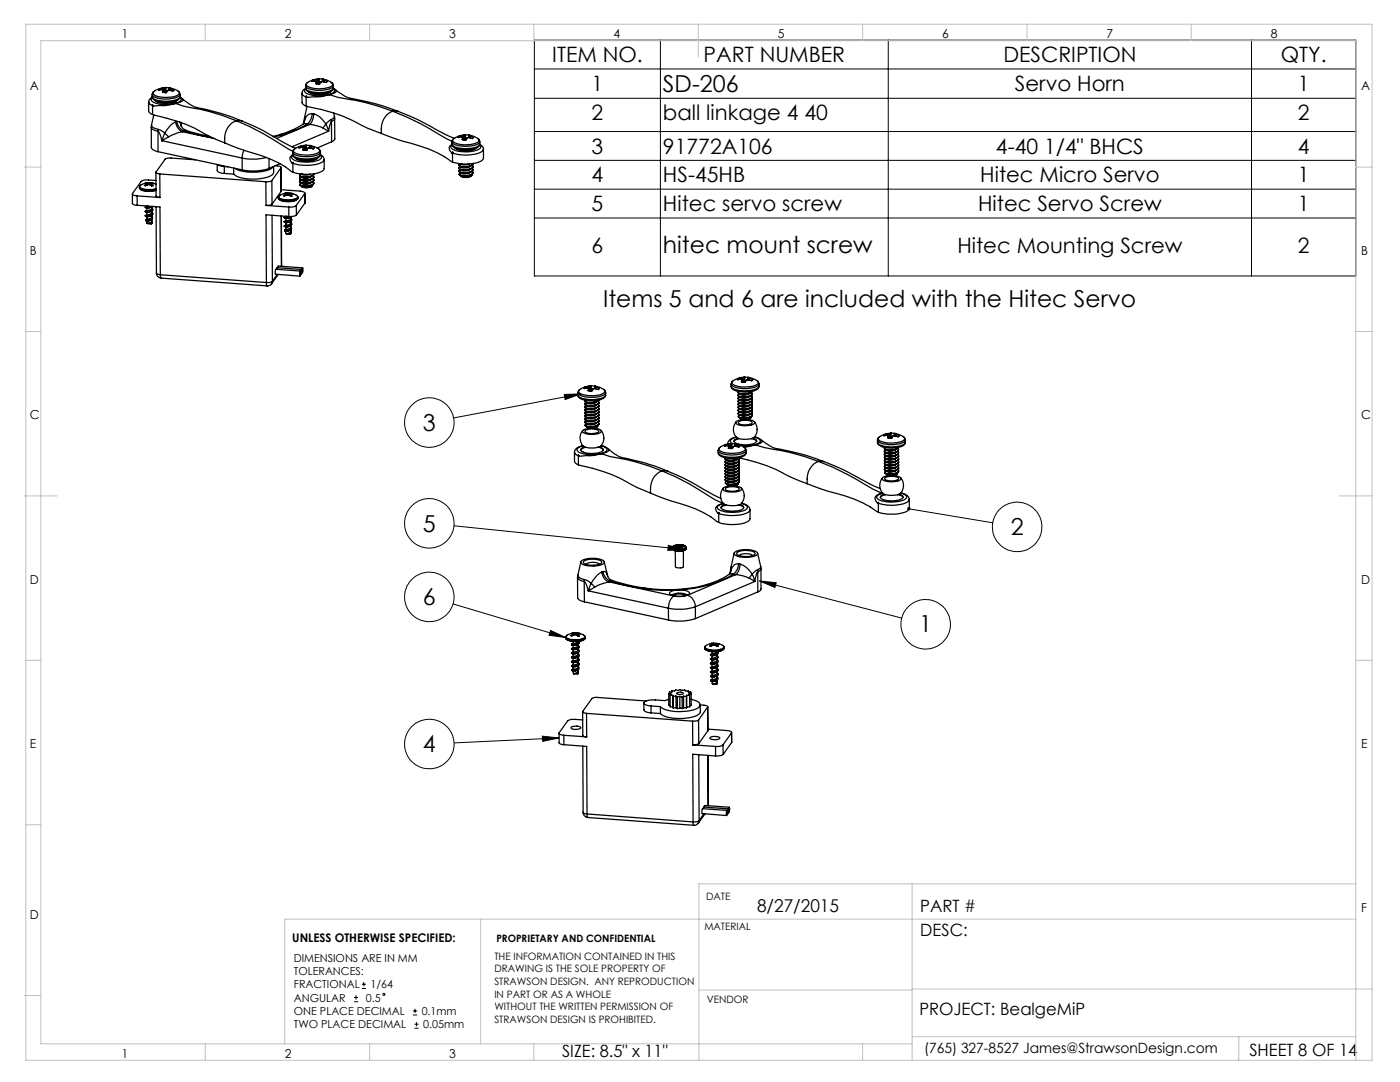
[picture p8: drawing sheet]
<svg xmlns="http://www.w3.org/2000/svg" width="279mm" height="216mm" viewBox="0 0 279 216" stroke-linecap="round" stroke-linejoin="round" font-family="sans-serif">
<defs><g id="words">
<g font-size="4.7">
<text x="132.3" y="18.4">SD-206</text>
<text x="132.3" y="50.5">hitec mount screw</text>
<text x="120.4" y="61.3">Items 5 and 6 are included with the Hitec Servo</text>
<text x="84.4" y="85.9">3</text>
<text x="84.4" y="106.1">5</text>
<text x="201.7" y="106.8">2</text>
<text x="84.4" y="120.7">6</text>
<text x="183.5" y="126.2">1</text>
<text x="84.4" y="150.1">4</text>
</g>
<g font-size="4.2">
<text x="110.2" y="12.4">ITEM NO.</text>
<text x="140.4" y="12.4">PART NUMBER</text>
<text x="200.2" y="12.4">DESCRIPTION</text>
<text x="255.6" y="12.4">QTY.</text>
<text x="118.1" y="18.2">1</text>
<text x="202.6" y="18.2">Servo Horn</text>
<text x="259" y="18.2">1</text>
<text x="118.1" y="24">2</text>
<text x="132.3" y="24">ball linkage 4 40</text>
<text x="259" y="24">2</text>
<text x="118.1" y="30.6">3</text>
<text x="132.3" y="30.6">91772A106</text>
<text x="198.8" y="30.6">4-40 1/4&quot; BHCS</text>
<text x="259" y="30.6">4</text>
<text x="118.1" y="36.4">4</text>
<text x="132.3" y="36.4">HS-45HB</text>
<text x="195.6" y="36.4">Hitec Micro Servo</text>
<text x="259" y="36.4">1</text>
<text x="118.1" y="42.1">5</text>
<text x="132.3" y="42.1">Hitec servo screw</text>
<text x="195.2" y="42.1">Hitec Servo Screw</text>
<text x="259" y="42.1">1</text>
<text x="118.1" y="50.4">6</text>
<text x="191.1" y="50.4">Hitec Mounting Screw</text>
<text x="259" y="50.4">2</text>
</g>
<text font-size="3.5" x="151.1" y="182.1">8/27/2015</text>
<g font-size="3.4">
<text x="183.7" y="182">PART #</text>
<text x="183.7" y="186.7">DESC:</text>
<text x="183.5" y="202.5">PROJECT: BealgeMiP</text>
<text x="112.2" y="211">SIZE: 8.5&quot; x 11&quot;</text>
<text x="249.3" y="210.7">SHEET 8 OF 14</text>
</g>
<text font-size="2.8" x="184.4" y="210.1">(765) 327-8527 James@StrawsonDesign.com</text>
<g font-size="2.5">
<text x="24.3" y="7.6">1</text>
<text x="56.8" y="7.6">2</text>
<text x="89.6" y="7.6">3</text>
<text x="122.4" y="7.6">4</text>
<text x="155.2" y="7.6">5</text>
<text x="188" y="7.6">6</text>
<text x="220.8" y="7.6">7</text>
<text x="253.6" y="7.6">8</text>
<text x="6" y="18">A</text>
<text x="271.7" y="18">A</text>
<text x="6" y="50.8">B</text>
<text x="271.7" y="50.8">B</text>
<text x="6" y="83.6">C</text>
<text x="271.7" y="83.7">C</text>
<text x="6" y="116.4">D</text>
<text x="271.7" y="116.4">D</text>
<text x="6" y="149.2">E</text>
<text x="271.7" y="149.2">E</text>
<text x="6" y="183.3">D</text>
<text x="271.7" y="182">F</text>
<text x="24.3" y="211">1</text>
<text x="56.8" y="211">2</text>
<text x="89.6" y="211">3</text>
</g>
<text font-size="2.4" x="58.3" y="187.9">UNLESS OTHERWISE SPECIFIED:</text>
<g font-size="2.2">
<text x="58.6" y="191.9">DIMENSIONS ARE IN MM</text>
<text x="58.6" y="194.6">TOLERANCES:</text>
<text x="58.6" y="197.2">FRACTIONAL</text>
<text x="73.9" y="197.2">1/64</text>
<text x="58.6" y="202.5">ONE PLACE DECIMAL</text>
<text x="58.6" y="199.9">ANGULAR</text>
<text x="73" y="199.9">0.5</text>
<text x="84.2" y="202.5">0.1mm</text>
<text x="58.6" y="205.2">TWO PLACE DECIMAL</text>
<text x="84.5" y="205.2">0.05mm</text>
</g>
<g font-size="2">
<text x="140.9" y="179.7">DATE</text>
<text x="140.6" y="185.6">MATERIAL</text>
<text x="98.7" y="191.5">THE INFORMATION CONTAINED IN THIS</text>
<text x="99.1" y="187.9">PROPRIETARY AND CONFIDENTIAL</text>
<text x="98.7" y="194">DRAWING IS THE SOLE PROPERTY OF</text>
<text x="98.7" y="196.6">STRAWSON DESIGN. ANY REPRODUCTION</text>
<text x="98.7" y="199.1">IN PART OR AS A WHOLE</text>
<text x="98.7" y="201.6">WITHOUT THE WRITTEN PERMISSION OF</text>
<text x="141" y="200.1">VENDOR</text>
<text x="98.7" y="204.1">STRAWSON DESIGN IS PROHIBITED.</text>
</g>
</g></defs>
<g fill="none" stroke="#000" stroke-width=".2">
<path d="M106.6 8h164v47.1h-164zM106.6 19.6h164M106.6 13.8h164M131.8 8v47.1M177.3 8v47.1M249.8 8v47.1M106.6 26.2h164M106.6 32h164M106.6 37.7h164M106.6 43.5h164M112.6 78.7l3.3-.1-3.1 1.1zM115.9 78.6l-25.4 4.8"/>
<path d="M90.6 104.9l46 4.7M133.4 108.8l3.2 .8-3.3 .2zM151.6 115.9l3.3 .4-.2 .9zM151.6 115.9l28.4 7.4M181.4 101.5l16.7 2.8M90.4 120.5l22.5 6.7M109.9 125.8l3 1.4-3.3-.4zM108.2 146.9l3.4 .3-3.3 .7zM111.6 147.2l-21 1M70.7 199.9h.8M70.7 199h.8M71 198.6v.9"/>
<path d="M72.2 197.2h.8M72.2 196.4h.8M72.6 196v.8M82.4 202.5h.9M82.4 201.7h.9M82.7 205.2h.8M82.7 204.4h.8M82.8 201.3v.8M83.1 203.9v.9"/>
<circle cx="85.7" cy="84.3" r="4.9"/>
<circle cx="85.7" cy="104.4" r="4.9"/>
<circle cx="85.7" cy="119.1" r="4.9"/>
<circle cx="203" cy="105.1" r="4.9"/>
<circle cx="184.7" cy="124.6" r="4.9"/>
<circle cx="85.7" cy="148.5" r="4.9"/>
<circle cx="76.6" cy="198.4" r=".21"/>
</g>
<g fill="none" stroke="#c0c0c0" stroke-width=".2">
<path d="M5.2 4.8h268.6v206.8h-268.6zM41 4.8v3.3M73.8 4.8v3.3M106.5 4.8v3.3M139.3 4.8v6.6M172.2 4.8v3.3M205 4.8v3.3M237.7 4.8v3.3M4.9 33.3h3.2M270.5 33.3h3.3M5.2 66.1h2.9M270.5 66.1h3.3"/>
<path d="M4.9 99h6.5M267.3 99h6.5M5.2 131.8h2.9M270.5 131.8h3.3M5.2 164.6h2.9M182 176.4v35.2M270.6 176.4h-131.1v35.2M4.9 198.6h3.2M95.9 183.4v24.9M139.5 197.6h42.5M182 197.3h91.8M270.6 183.4h-213.8v24.9"/>
<path d="M41 208.3v3.3M73.8 208.3v3.3M106.5 208.3v3.3M172.2 208.3v3.3M182 208.3h-173.9v-200.2h262.4l.1 203.5M182 206.9h88.6M247.2 206.9v4.7"/>
</g>
<path d="M112.6 78.7l3.3-.1-3.1 1.1zM181.2 101.2l-.2 .3h.4h-.4a.34 .34 0 0 0 .4 .3 .34 .34 0 0 0 .3-.5 .34 .34 0 0 0-.5-.1zM108.2 146.9l3.4 .3-3.3 .7zM151.6 115.9l3.3 .4-.2 .9zM109.9 125.8l3 1.4-3.3-.4zM133.4 108.8l3.2 .8-3.3 .2z" fill="#000"/>
<g fill="none" stroke="#000" stroke-width=".25">
<path d="M30.4 18.8v.5M30.4 19.4l-.6 .5-.1 .5M30.4 19.5l-.1 .1a.63 .63 0 0 0 0 .6 .63 .63 0 0 0 .6 .3 7.7 7.7 0 0 0 4.1 .1M30.6 18.4l-.2 .5M31.9 17.7l-.3 .3 .9-.1M31.9 17.7v.3M32.5 17.6l-.6 .1M32.5 17.6h.1M32.5 17.6v.3M32.5 17.9l.1 .1M32.6 18h.1M32.6 18l-.1 .3a.52 .52 0 0 0 .5 .2 .52 .52 0 0 0 .4-.4"/>
<path d="M32.6 18v.5M32.7 17.6h.1M32.7 17.6h-.2M32.7 17.6l.1 .9M32.8 17.6v.9M32.9 17.5h.1M32.9 17.5l-.1 .1M32.9 17.5l.1 1M33.1 17.5a3.2 3.2 0 0 0-2.6 1.1l.1 .1a3.5 3.5 0 0 0 3.2 .7l1.5-.3a.51 .51 0 0 0 .5-.6 .51 .51 0 0 0-.5-.5l-1.6-.5M33.1 17.5h.8l-.1 .1M33.1 17.5h-.2M33.1 17.5v1"/>
<path d="M33.4 18.1h.1M33.8 17.6h.1M33.8 17.6l-.1 .4 .1-.4M33.8 18l-.4 .1M33.8 17.6v.1M33.8 17.6v.4M33.8 17.7h.2M33.8 17.7v.3M34 17.7l.7 .3M34 17.7v.4M34.7 18l-.2 .2-.7-.2M34.7 18h-.1"/>
<path d="M35.7 18.3l.2 .5M35.9 19.4l.5 .4M35.9 19.3a1.69 1.69 0 0 1-1.8 1.1 4.2 4.2 0 0 1-3.6-.8l-.1-.3M35.9 19.5a.48 .48 0 0 1 .2 .5 .48 .48 0 0 1-.4 .4l-.6 .2M35.9 18.8a2.51 2.51 0 0 1-2.3 1 4.5 4.5 0 0 1-3.1-.7l-.1-.2M35.9 19.3a2.3 2.3 0 0 1-2.2 .9 4.8 4.8 0 0 1-3.2-.6l-.1-.3M35.9 18.8v.5M60.3 18.6v1.9l.2 .3 .6 .4M60.3 18.6l.2 .5 .6 .3M61 17.8a.41 .41 0 0 0-.2 .4 .41 .41 0 0 0 .2 .3 6.5 6.5 0 0 0 4.7 .4M61 17.6l-.5 .4-.2 .6M61.1 19.4h.2"/>
<path d="M61.1 19.4v1.8M61.1 19.2v.2zM61.2 16.7l-.2 .4M61.3 19.4h.1M61.6 18.3a4.6 4.6 0 0 0 4.3 0M62.4 16l-.2 .3 .9-.1M62.4 16l.1 .2M63.1 15.9l-.7 .1M63.1 16.2h.1M63.1 15.9h.1M63.1 15.9v.3M63.1 16.2v.1"/>
<path d="M63.1 16.3h.1M63.1 16.3l-.1 .4h.2l.6 .1 .2-.4M63.1 16.3l.1 .4M63.3 15.8h.1M63.3 15.8l-.2 .1M63.3 15.8l.1 .9M63.4 15.8v.9M63.5 15.8h-.1M63.5 15.8h.1M63.5 15.8l.1 .9-.1-.9M63.7 15.7a3.2 3.2 0 0 0-2.6 1.1 1.32 1.32 0 0 0 1.3 .8 5.1 5.1 0 0 0 3.9-.6l.1-.1a2.64 2.64 0 0 0-2.1-1.1M63.7 15.7l.8 .1h-.1"/>
<path d="M63.7 15.7l-.2 .1M63.7 15.7v1.1M64 16.4h.1M64.4 15.8l.1 .1M64.4 15.8h.1M64.4 15.8l-.1 .5 .2-.4M64.5 15.9l.1 .1M64.6 16h.1M64.6 16v.3l.1-.3M64.7 16l.6 .2M65.3 16.2v.1a.56 .56 0 0 1-.9 0l-.4 .1M65.3 16.2v.1"/>
<path d="M65.7 18.9a9.5 9.5 0 0 1-3.9 .5h-.5M65.7 18.9l.7-.2a.67 .67 0 0 0 .7-.7l.8 .6a6.5 6.5 0 0 0 3.6 1.3l3.6 .8 4.3 1.5M65.7 18.9l1.8 .5a48.1 48.1 0 0 1 10.9 2.8M65.7 18.9h.1M66.3 16.6l.2 .5M66.5 17.6l.5 .4M66.5 17.5v.2a2.38 2.38 0 0 1-2.3 1 4.1 4.1 0 0 1-3.1-.8l-.1-.3M66.5 17.7l.1 .1a.59 .59 0 0 1 .1 .6 .59 .59 0 0 1-.6 .3l-.4 .2M66.5 17.1a2.51 2.51 0 0 1-2.3 .9 5.1 5.1 0 0 1-3.1-.6l-.1-.3v.5M66.5 17.5a2.31 2.31 0 0 1-2.3 1 4.1 4.1 0 0 1-3.2-.8v-.1M66.5 17.1v.4M26.4 38.7v1.9l.3 .3 .7 .1"/>
<path d="M27.4 39.1v1.9M27.4 39.1l4.5 .3M27.8 37.2v.1M27.8 37.5a1.65 1.65 0 0 0 1.9 .7l1.5-.2M27.8 37.3a1.93 1.93 0 0 0 2 .7l1.4-.2M27.8 37.5a1.93 1.93 0 0 0 2 .6l1.4-.2M27.8 37.3v.2M29.2 36.5h.3M29.2 36.5l-.2 .1h.2M29.2 36.8l-.4 .2 .2 .1 .7-.3 .3 .1a.28 .28 0 0 0 .2 .2 .28 .28 0 0 0 .3-.1l-.2-.2M29.2 36.8v.2M29.2 36.5v.1"/>
<path d="M29.2 36.6l.2 .1M29.4 36.7l-.2 .1M29.4 36.7v.2M29.5 36.5h.3M29.5 36.5v.4M29.7 20.4v1.8l.2 .3 .5 .4M29.7 20.4l.2 .3 .5 .4M29.8 36.5h.3M29.8 36.5v.3M30.1 36.5h.4M30.1 36.5v.5M30.2 25.4v4.1l.3 .4 1 .4"/>
<path d="M30.2 36.7l.1 .1M30.2 25.4l.3 .4 1 .4M30.2 36.7v.3M30.3 24.9l-.1 .5M30.3 36.8l-.1 .3M30.4 21.1h.2M30.4 22.9a36.1 36.1 0 0 1 11.8 4.5l2.6 1.1M30.4 20.9v.2zM30.4 21.1v1.8M30.5 36.5l.2 .2h-.5M30.5 36.5v.1M30.7 22.9l-.5 2.2 .3 .3 1 .4"/>
<path d="M31 20a4.6 4.6 0 0 0 4.3 .1M31.1 34.4l.1 4.8 .7 .2M31.2 36.8a2.94 2.94 0 0 0-3.3 .3v.2a3 3 0 0 0 2.7 .5l.6-.2M31.2 36l-1.6-.1a1.73 1.73 0 0 0-1.4 .3l-1.7 2.4a.65 .65 0 0 0 .9 .5M31.5 26.2l.6 .9 .2 1M31.5 25.8l.5 .2 .9 .6M31.5 25.8v.4M31.5 30.3l16.8 3.6M31.5 26.2v4.1M31.9 34.7v4.7M31.9 34.7l21.2 1.6M32.3 28.1l16 3.4"/>
<path d="M32.9 26.6l.8 .7M32.9 26.6l-.6 1.5M33.7 27.3l-1.4 .8M35 20.6a12.4 12.4 0 0 1-4.4 .5M35 20.6h.1M35 20.6l1.7 .6a43.7 43.7 0 0 1 10.5 2.9M35 24.3l-.9 .6-1.2 1.7M35 24.3a2.48 2.48 0 0 0 1.4 2M35 24.3l.2-.1a2.51 2.51 0 0 0 1.6 1.9M35.1 20.6l.6-.1a.73 .73 0 0 0 .8-.7l.7 .6a6 6 0 0 0 3.4 1.3l1 .3a39.7 39.7 0 0 1 6.7 2.2M35.8 24.3l.4 .9M36 24.4l.2 .8"/>
<path d="M36.2 25.2l.3 .5 .5 .3M36.4 26.3l-1.1 .3-1.6 .7M36.4 26.3l6.4 1.4M36.8 26.1l-.4 .2M36.8 26.1l3.1 .9 2.4 .4M37 26l4.8 1.2M37 26l-.2 .1M39 31.9l-5-.4-.9 .1-1.9 2.7a.56 .56 0 0 0 .7 .4M43.4 32.8v1.3l.6 .4 .8 .1M43.4 32.8l.6 .3 .8 .1M44.8 34.6l1.8 .1M44.8 33.2l.7 .1"/>
<path d="M44.8 33.2v1.4M44.8 28.5l4.2 1.6a23.4 23.4 0 0 1 9.5 4.3M46.6 33.5v1.2M47.2 24.1a3.9 3.9 0 0 0-2.4 4.4M47.2 24.1a59.1 59.1 0 0 1 10.4 5.7l.8 .4M47.2 24.1l1.1 .1M48.3 24.2a84.9 84.9 0 0 1 9.1 4.7l1.6 .7M48.3 31.5v2.4M48.7 30l-.3 .8-.1 .7M53.1 36.3v4.7M53.2 31.4a10.5 10.5 0 0 1-4.9 .1M53.7 33.6a9.6 9.6 0 0 1-5.4 .3"/>
<path d="M53.7 31.6v2M54.3 36l-.5 .2-.7 .1M54.3 36v4.7M54.5 33.2a3.6 3.6 0 0 1-2.7 1.1 8.1 8.1 0 0 1-5-.7M54.6 33.2v1.2a2.38 2.38 0 0 1-2.3 1.2 8.5 8.5 0 0 1-5.5-.7l-.2-.2M55 33.1a.94 .94 0 0 1 1.1 .4M55.6 39.4a1.93 1.93 0 0 0 1.9 .6l1.2-.1 .5-.2 .2-.3M55.6 39.4v.1M55.6 39.3v.1M55.7 39.1a2.85 2.85 0 0 1 3.7 .2 2.58 2.58 0 0 1-2.6 .5l-1-.2-.2-.3zM55.9 26.8l-1.4 .4M55.9 26.8l.5 .1"/>
<path d="M55.9 32.7l-2.2 .9M56.1 33.4v4.8M56.1 33.5l-1.8 2.5M56.1 38.2l-1.8 2.5M56.1 33.5v4.7M56.1 37.9l3.8 .2a.7 .7 0 0 1 .9 .5M56.4 26.9l-1.7 .4M56.9 38.8l-.3 .3h.2l.5-.2 .4 .1a.25 .25 0 0 0 .3 .2 .25 .25 0 0 0 .2-.1l-.2-.2M56.9 38.8v.2M57 38.6h.3M57 38.6h-.3l.4 .1M57 38.6h.1"/>
<path d="M57.1 38.7l-.2 .1M57.1 38.7v.2M57.3 38.6h.2M57.3 38.6v.3M57.5 38.6h.4M57.5 38.6v.3M57.9 38.6h.3M57.9 38.6v.5v-.4M57.9 38.7l.1 .2M58 38.9v.2M58.2 38.6l.2 .1h-.5M58.2 38.6v.1"/>
<path d="M58.3 32.5l.2 .1M58.4 30.9l-.3 .2a.88 .88 0 0 0 .2 1.4M58.5 32.6v1.8M58.5 32.4v.2M58.6 29.9l-.2 .5M59 31.6a4.7 4.7 0 0 0 4.4 0M59.4 39.2v.1a.9 .9 0 0 1-1.1 .8 2.68 2.68 0 0 1-2.7-.6M59.4 39.5a1.87 1.87 0 0 1-2 .8 1.63 1.63 0 0 1-1.8-.8M59.8 35v.1M59.8 35.6v.1M59.8 36.2v.1M59.9 29.2l-.2 .3 .8-.1"/>
<path d="M59.9 36.9l.7 .3M59.9 29.2v.3M60 36.4l.3 .2M60 35.8l.3 .2M60 35.2l.3 .2M60.1 34.7l-.3 .3a2.72 2.72 0 0 0 2.8-.2M60.1 36.5l-.3 .3 .1 .1M60.1 35.3l-.3 .3a2.72 2.72 0 0 0 2.8-.2M60.1 35.9l-.3 .3a2.72 2.72 0 0 0 2.8-.2M60.2 36.5h.1M60.2 35.9h.1M60.2 35.3h.1"/>
<path d="M60.2 34.7h.1M60.2 34.7l.1 .1M60.2 34.7l.1 .2 .7 .1 .9-.3M60.2 37.1v.1M60.3 37.3h.1M60.5 29.1l-.6 .1M60.5 29.1h.1M60.5 29.4v.1M60.5 29.1v.3M60.5 29.5h.1M60.5 24.7h.8M60.6 29.6l-.1 .2a.52 .52 0 0 0 .5 .2 .52 .52 0 0 0 .4-.4"/>
<path d="M60.6 29.5v.5v-.4M60.6 29.5v.1M60.6 24.6a13 13 0 0 1-4.7 2.2M60.6 24.5v.1M60.7 29.1h-.2M60.7 29.1h.1M60.7 29.1l.1 .9M60.8 24l-.2 .6M60.8 24l-.2 .5M60.8 29.1l.1 .9M60.8 23.4l-.2 1.1M60.8 38.6l-1.7 2.4"/>
<path d="M60.8 38.6l.1 1.9M60.9 38.6v1.9M60.9 29l-.1 .1M60.9 29h.1M60.9 29l.1 1v-1M61.1 29a2.89 2.89 0 0 0-2.5 1.1 1.25 1.25 0 0 0 1.3 .7 5.1 5.1 0 0 0 3.8-.5l.1-.2a2.21 2.21 0 0 0-1.9-1l-.2-.1M61.1 21.2a38.1 38.1 0 0 1 12.2 4.4l2.8 1M61.1 29h.8l-.1 .1M61.1 29h-.1M61.1 29v1M61.3 24.7a17.2 17.2 0 0 1-4.9 2.2M61.3 24.7l.5 .1"/>
<path d="M61.3 21.2l-.5 2.8M61.4 29.6h.1M61.8 29.1l-.1 .4 .1-.4M61.8 24.8l1.5 .3 1.2 .4M61.8 29.1h.1M61.8 24.8l-6.6 2.8M61.8 29.5l-.4 .1M61.8 29.1l.1 .1M61.8 29.1v.4M61.9 29.2h.1M61.9 36.5l-.9 .2-.7-.1M61.9 35.9l-.9 .2-.7-.1"/>
<path d="M61.9 35.3l-.9 .2-.7-.1M61.9 29.2l-.1 .3M62 29.2h.1M62 29.2v.4M62.1 29.2l.6 .3M62.1 29.2v.4M62.2 36.4a1.75 1.75 0 0 1-2 .1M62.2 35.8a1.75 1.75 0 0 1-2 .1M62.2 35.2a1.75 1.75 0 0 1-2 .1M62.2 37l-.8 .3-1.2-.1M62.2 37l.2 .1M62.2 36.3l-.3 .2"/>
<path d="M62.2 35.7l-.3 .2M62.2 35.1l-.3 .2M62.2 36.9a2.15 2.15 0 0 1-2.1 .2M62.3 37.1a1.99 1.99 0 0 1-2 .2M62.3 22.7a2.86 2.86 0 0 1-1 2M62.3 22.7l.4 .1M62.3 22.7h-.2a1.49 1.49 0 0 0-1.3 1.3M62.4 36.9v.2M62.4 37.1a2.4 2.4 0 0 1-2.1 .2M62.4 35l.2 .2v.2M62.4 35.6l.2 .2v.2M62.4 36.2l.2 .2v.2"/>
<path d="M62.6 36.7a2.63 2.63 0 0 1-2 .5M62.6 36.1a2.59 2.59 0 0 1-2.8 .2M62.6 35.5a2.59 2.59 0 0 1-2.8 .2M62.6 34.7a.96 .96 0 0 1-1.2 .6 1.84 1.84 0 0 1-1.6-.2M62.6 36.6a2.91 2.91 0 0 1-2.7 .3M62.6 35.4v.1M62.6 36v.1M62.6 36.6v.1M62.6 34.7v.1M62.6 35.3v.1M62.6 35.9v.2M62.6 36.5v.2"/>
<path d="M62.6 35.3v.2M62.7 22.8a3.4 3.4 0 0 1-.9 2M62.7 22.8l1 .4 1.4 1.6M62.7 29.5l-.2 .2-.7-.2M62.7 29.5h.1M63.7 29.8l.3 .5M64 30.9l.5 .4 .2 .5M64 30.8a1.73 1.73 0 0 1-1.9 1.1 4.8 4.8 0 0 1-3.5-.6l-.2-.5M64 31a.47 .47 0 0 1-.1 .8 6.6 6.6 0 0 1-5.6-.1l-.1-.4 .2-.3M64 30.3a2.31 2.31 0 0 1-2.4 1 4.5 4.5 0 0 1-3.1-.7l-.1-.2v.5a4.8 4.8 0 0 0 4.2 .7l1-.4 .4-.4M64 30.3v.5M64.5 25.5l1.1 .7"/>
<path d="M64.7 31.8v1.8a2.43 2.43 0 0 1-2.3 1.1 8.7 8.7 0 0 1-3.9-.3M64.7 31.8a2.43 2.43 0 0 1-2.3 1.1 8.7 8.7 0 0 1-3.9-.3M65.1 24.8l-.6 .7M65.1 24.8l.5 1.4M65.6 26.2l-7.3 3.1M66.1 23.8l-1 1M66.1 23.8v.5M66.1 24.3l-.2 .3-.3 1.6M66.1 24.3l.1 4M66.2 28.3l-2.9 1.2M66.6 22.5l.1 .9-.6 .4M66.7 23.2l.1 .4"/>
<path d="M66.8 23.6v4.1l-.1 .3-.5 .3M66.8 23.6l-.2 .4-.5 .3M76.1 26.6l4.3 1.6a24.3 24.3 0 0 1 9.9 4.1M78.4 22.2a4 4 0 0 0-2.3 4.4M78.4 22.2a58.1 58.1 0 0 1 10.9 5.6l.9 .4M78.4 22.2h1M79.4 22.2a88.3 88.3 0 0 1 10.1 4.9l1.2 .5M90.1 30.5l.2 .1M90.1 30.5h.1M90.2 28.9a.76 .76 0 0 0-.4 1.2l.3 .4M90.2 28.9l-.2 .2a.6 .6 0 0 0 .6 .8 6.3 6.3 0 0 0 5.2-.3 .4 .4 0 0 0-.1-.7M90.3 30.6a8 8 0 0 0 5.9-.4l.3-.4v1.7a2.14 2.14 0 0 1-2.2 1.1 9.3 9.3 0 0 1-4-.3"/>
<path d="M90.3 30.6v1.7M90.3 30.3v.3zM90.4 27.8l-.2 .5M90.8 29.5a4.5 4.5 0 0 0 4.3 0M91.6 32.9v.1M91.6 33.5v.1M91.6 34.1v.1M91.7 27.2l-.3 .2h.9M91.7 34.9l.7 .2M91.7 34.8l.7 .3M91.7 27.2v.2M91.8 33.8l.3 .1"/>
<path d="M91.8 33.2l.3 .1M91.8 32.7l-.2 .3a2.89 2.89 0 0 0 2.8-.3M91.8 33.3l-.2 .3a2.89 2.89 0 0 0 2.8-.3M91.8 33.9l-.2 .3a2.89 2.89 0 0 0 2.8-.3M91.9 34.5l-.2 .3M91.9 33.9h-.1M91.9 33.3h-.1M91.9 32.7h-.1M92 32.7h.1M92 33.3h.1M92 33.9h.1M92 32.7l.4 .2 1.3-.2"/>
<path d="M92 35.2h.1M92.3 27.1l-.6 .1M92.3 27.4h.1M92.3 27.1h.1M92.3 27.1v.3M92.3 27.4l.1 .1M92.4 27.5h.1M92.4 27.5l-.1 .2a.25 .25 0 0 0 .1 .3 .25 .25 0 0 0 .3-.1h.3l.2-.3M92.4 27.5v.4M92.5 27l-.2 .1M92.5 27h.1M92.5 27l.1 .9"/>
<path d="M92.6 27v.9M92.7 27h.1M92.7 27h-.1M92.7 27l.1 .9M92.9 26.9a3.2 3.2 0 0 0-2.6 1.1 1.32 1.32 0 0 0 1.4 .8 4.9 4.9 0 0 0 3.8-.6l.1-.2a2.64 2.64 0 0 0-2.1-1M92.9 26.9l.8 .1h-.1M92.9 26.9l-.2 .1M92.9 26.9v1M93.2 27.5v.1M93.6 27v.1M93.6 27l-.1 .4M93.6 27.4l-.4 .1"/>
<path d="M93.6 27.1h.1M93.6 27.4h.1M93.6 27.1v.3M93.7 27.1l.1 .1M93.7 33.8l-1 .2-.6-.1M93.7 33.2l-1 .2-.6-.1M93.7 27.1l-.1 .3M93.8 27.2l.7 .2M93.8 27.2h.1M93.8 27.2v.3M93.9 34.3a1.83 1.83 0 0 1-1.9 .2M93.9 33.7a1.96 1.96 0 0 1-1.9 .2"/>
<path d="M93.9 33.1a1.96 1.96 0 0 1-1.9 .2M93.9 34.9a1.83 1.83 0 0 1-1.9 .2M94 34.3a2.57 2.57 0 0 1-2.2 .1M94 33.7l-.3 .1M94 33.1l-.3 .1M94.1 35a1.88 1.88 0 0 1-2.1 .2M94.2 35l-.2-.1a2.44 2.44 0 0 1-2.1 .1M94.2 34.8v.2M94.2 35a2.4 2.4 0 0 1-2.2 .2M94.2 32.9l.2 .2v.2M94.2 33.5l.2 .2v.2M94.2 34.1l.2 .2v.2"/>
<path d="M94.4 34.6a2.28 2.28 0 0 1-2 .5M94.4 34a2.36 2.36 0 0 1-2.8 .2M94.4 33.4a2.42 2.42 0 0 1-2.8 .2M94.4 32.8a2.42 2.42 0 0 1-2.8 .2M94.4 34.5a2.87 2.87 0 0 1-2.7 .3M94.4 32.7v.1M94.4 33.3v.1M94.4 33.9v.1M94.4 34.5v.1M94.4 32.6v.2M94.4 33.2v.2M94.4 33.8v.2"/>
<path d="M94.4 34.4v.1M94.4 32.6v.1M94.5 27.4l-.2 .3-.6-.3M94.5 27.4h.1M95.5 27.8l.2 .5M95.7 28.8l.6 .4 .1 .5M95.7 28.7v.2a2.37 2.37 0 0 1-2.2 1 4.2 4.2 0 0 1-3.2-.8l-.1-.3M95.7 28.3v.1a4.8 4.8 0 0 1-4.2 .7l-1-.4-.3-.4v.5M95.7 28.7v.2a3.8 3.8 0 0 1-3.2 .7l-1.7-.3-.5-.3-.1-.2M95.7 28.3v.4M27.4 41l4.5 .3 .1 13.5M29 42.2l.1 .1"/>
<path d="M29 41.4h.1M29 41.3v.1M29 42.2h.1M29 43l.1 .1M29.1 43.1l.2 .2M29.1 42.3l.2 .1M29.1 41.4l.2 .2M29.1 41.3v.1M29.1 42.2v.1M29.1 43.1h.1M29.1 43.9h.1M29.1 44l.2 .1"/>
<path d="M29.1 42.1v.1M29.1 43v.1M29.1 43.9v.1M29.3 42.9l-.2 .1M29.3 42l-.2 .1M29.3 41.1l-.2 .2M29.3 42.4l1-.3a.77 .77 0 0 1-1 .8M29.3 41.6l1-.3a.84 .84 0 0 1-1 .7M29.3 43.3v.4M29.3 42.4v.5M29.3 41.6v.4M29.3 44.1l.1 .5"/>
<path d="M29.3 41.1h.3M29.3 43.7l-.2 .1v.2M29.3 41.1h.1M29.4 44.6h.1M29.4 44.6l.7 .1M30.1 41.2l-1 .1M30.1 43.8l-1 .1M30.1 44.5l-.7 .1M30.1 43.9l-.7 .2-.3-.1M30.1 41.3l-.3 .2-.7-.1M30.1 41.2v.1M30.1 43.8v.1"/>
<path d="M30.1 44.5v.2M30.2 42.1l-1.1 .1M30.2 43l-1.1 .1M30.2 43l-.8 .2-.3-.1M30.2 42.2l-1.1 .1M30.2 42.1v.1M30.2 43h.1M30.2 43.9l-.9 .2M30.2 44.6l-.1 .1M30.3 43a.68 .68 0 0 1-.9 .7h-.1M30.3 43.9a.66 .66 0 0 1-.9 .7M30.3 41.4l.2 .3-.1 .3"/>
<path d="M30.3 42.3l.2 .3-.1 .2M30.3 43.1l.1 .3-.1 .3M30.3 44v.5M30.3 44.5h-.2M30.3 44.5l-.1 .1M30.3 43l-.5 .2-.5 .1M30.3 41.2h-.2M30.3 43.7l-.2 .1M30.3 43.8l-.2 .1M30.3 44.2v.3M30.3 43.7v.1M30.4 42l-.2 .1"/>
<path d="M30.4 42.8l-.2 .2M30.4 42.9l-.2 .1M30.4 42.1l-.2 .1M30.4 41.2l-.3 .1M30.4 41.2h.1M30.4 42v.1M30.4 42.8v.1M30.4 43.5l-.1 .3M30.5 42.6l-.1 .3M30.5 41.7l-.1 .4M31.2 41.2v13.3M31.2 54.5a1.04 1.04 0 0 0 .9 1"/>
<path d="M31.2 54.5l.8 .3M32 54.8l.1 .7M32 54.8l21.2 1.6M32.1 55.5l21.2 1.5M53.1 41l4.5 .3M53.2 56.4l.1 .6M54.2 56.6l-.3 .3-.6 .1M54.3 40.7l-.5 .3h-.7M54.3 43l.1 13.1M54.4 56.1l-.3 .2-.9 .1M54.4 56.1l-.2 .5M55.2 53.7l.1-.3 4.8 .4"/>
<path d="M55.4 54.8l-1 1.3M55.4 53.4l.1-.3 4.9 .3M55.5 54.8l-1.3 1.8M56.1 43.1l.1 10v-10M56.7 45.1l.1 .1M56.7 44.3h.1M56.7 43.4l.1 .1M56.7 43.4h.1M56.7 44.2v.1M56.8 45.2l.2 .1M56.8 44.3l.2 .2M56.8 43.5l.2 .1"/>
<path d="M56.8 43.4v.1M56.8 44.3h.1M56.8 45.1v.1M56.8 45.9h.1M56.9 46.1h.5l.6-.2v.3M56.9 43.3l-.1 .1M56.9 45.9v.2M57 44.9l-.2 .2M57 44.1l-.2 .2M57 43.2l-.2 .1M57 45.3v.5M57 44.5v.4"/>
<path d="M57 43.6v.5M57 43.2h.1M57 46.1l.1 .5M57 43.2h.3M57 45.8l-.2 .1 .1 .2M57.1 46.7h.8M57.1 46.6v.1M57.6 41.3v1.9M57.6 43.2l-4.5-.3 .1 13.5M57.8 44.3l-.8 .2M57.9 43.3l-1.1 .1M57.9 46.6l-.8 .1"/>
<path d="M57.9 46l-1 .1M57.9 43.4l-1.1 .1M57.9 43.3v.1M57.9 46.6v.1M57.9 44.2l-1.1 .1M57.9 45l-1.1 .1M57.9 45.8l-1 .1M57.9 45.1l-.4 .1h-.7M57.9 44.2h.1M57.9 45v.1M57.9 45.8v.2M58 46.7h-.1"/>
<path d="M58 45a.68 .68 0 0 1-.9 .8h-.1M58 44.2a.73 .73 0 0 1-1 .7M58 43.3a.69 .69 0 0 1-.9 .8h-.1M58 46.2l-.3 .3-.6 .1M58 43.5l.2 .3-.1 .2M58 44.3l.2 .2-.1 .4M58 45.2l.2 .2-.1 .3M58 46.5l-.1 .1M58 46.5v.2M58 45l-.5 .3h-.5M58 44.2l-.2 .1M58 43.3l-1 .3"/>
<path d="M58 46.1v.4M58.1 46.3l-.1 .4M58.1 45.7l-.2 .1M58.1 43.2l-.2 .1M58.1 44l-.2 .2M58.1 44.9l-.2 .1M58.1 45.7l-.2 .3M58.1 45l-.2 .1M58.1 44.1l-.2 .1M58.1 43.2l-.2 .2M58.1 44v.1M58.1 44.9v.1"/>
<path d="M58.2 45.5l-.1 .2M58.2 44.6l-.1 .4M58.2 43.8l-.1 .3M59.1 41a1.73 1.73 0 0 1-1.5 .3M59.1 41l.1 1.9M59.2 42.9l-.4 .2-1.2 .1M59.9 54.1l-4.8-.4-.2 .4 .1 .6 4.9 .4M60 54.8h.1M60 54.3l-.1-.2-.1 .3v.7l.2-.5M60 54.2h.1M60 54.6h.1M60.2 54.4h.1"/>
<path d="M60.2 53.9h.1M60.3 53.9l-.2-.1-.1 .4M60.3 53.9l.1-.5v.9l-.1 .1-.1-.1-.1 .5-.1-.2M60.9 40.5l-1.7 2.4M115.3 78.8v.2a5 5 0 0 0 4.2 .6l1-.4 .4-.4M115.3 78.4v.4M115.5 77.9l-.2 .5M116.7 79.9v.1a2.73 2.73 0 0 0 2.8-.2 2.35 2.35 0 0 1-2.6 .5l-.2-.2M116.8 77.3l-.2 .2 .8-.1M116.8 77.3v.2M117.4 77.1l-.6 .2M117.4 77.4l.1 .1"/>
<path d="M117.4 77.1h.1M117.4 77.1v.3M117.5 77.6l-.1 .2a.54 .54 0 0 0 .9-.1v-.1M117.5 77.5v.5v-.4M117.5 77.5v.1M117.7 77.1h.1M117.7 77.1h-.3M117.7 77.1v.9M117.7 77.1l.1 .9M117.8 77l-.1 .1M117.8 77h.1M117.8 77l.1 1"/>
<path d="M118 77a3 3 0 0 0-2.5 1.1v.1a3.4 3.4 0 0 0 2.7 .8 2.68 2.68 0 0 0 2.5-.9 1.56 1.56 0 0 0-1.4-.9l-.7-.2M118 77h.9l-.2 .1M118 77h-.1M118 77v1M118.3 77.6h.1M118.7 77.1l.1 .1M118.7 77.1h.1M118.7 77.1v.4M118.7 77.5l-.3 .1M118.8 77.2h.2M118.8 77.2l-.1 .3M119 77.2v.1"/>
<path d="M119 77.2v.4v-.3M119 77.3l.6 .2M119.6 77.5v.1a.29 .29 0 0 1-.3 .2 .29 .29 0 0 1-.3-.2l-.3-.1M119.6 77.5h.1M120.6 77.8l.3 .6M120.9 78.8a1.64 1.64 0 0 1-1.9 1.1 4.3 4.3 0 0 1-3.6-.7l-.1-.4M120.9 78.4a2.36 2.36 0 0 1-2.3 .9 4.2 4.2 0 0 1-3.3-.8v-.1M120.9 78.4v.4M145.9 76.6v.5a2.26 2.26 0 0 0 2.3 .9 4.2 4.2 0 0 0 3.2-.8l.1-.2M146.1 76.2l-.2 .5M147.3 78.3v.1M147.3 78.9v.1"/>
<path d="M147.3 79.5v.1M147.3 78.2v.1a2.73 2.73 0 0 0 2.8-.2 2.53 2.53 0 0 1-2.8 .3M147.4 75.5l-.2 .3 .6-.1M147.4 75.5v.2M147.6 78.6l-.3 .3a2.65 2.65 0 0 0 2.8-.2M147.6 79.2l-.3 .3a2.65 2.65 0 0 0 2.8-.2M147.7 79.8h.1M147.7 79.2h.1M147.7 78.6h.1M147.8 75.7h.1M147.8 75.7h.2M148 75.4l-.6 .1"/>
<path d="M148 75.7h.1M148 75.4h.1M148 75.4v.3M148 75.7l.1 .1M148.1 75.8h.1M148.1 75.8l-.1 .3a.55 .55 0 0 0 .9-.2M148.1 75.8v.4M148.3 75.4h.1M148.3 75.4h-.3M148.3 75.4v.8M148.3 75.4l.1 .8M148.4 75.3h.1"/>
<path d="M148.4 75.3l-.1 .1M148.4 75.3l.1 1M148.6 75.2l-1.2 .3a1.78 1.78 0 0 0-1.3 .8v.2a4.6 4.6 0 0 0 4.1 .6l1.1-.5a1.06 1.06 0 0 0-1.1-1.1l-1-.2M148.6 75.2l.8 .1-.1 .1M148.6 75.2l-.2 .1M148.6 75.2l.1 1.1M148.9 75.9h.1M149.3 75.4h.1M149.3 75.4v.4M149.3 75.8l-.4 .1M149.3 75.4l.1 .1M149.4 75.5h.1"/>
<path d="M149.4 75.5l-.1 .3M149.5 75.5h.1M149.5 75.5v.3M149.6 75.5l.6 .2M149.6 75.5v.3M149.6 79.7a1.76 1.76 0 0 1-1.9 .1M149.6 79.1a1.76 1.76 0 0 1-1.9 .1M149.6 78.5a1.75 1.75 0 0 1-1.9 .1M149.7 79.6a2.57 2.57 0 0 1-2.2 .1M149.7 79a2.57 2.57 0 0 1-2.2 .1M149.7 78.4a2.57 2.57 0 0 1-2.2 .1M149.9 78.3l.2 .2v.2"/>
<path d="M149.9 78.9l.2 .2v.2M150 79.5l.1 .2a1 1 0 0 1-1.2 .7 1.41 1.41 0 0 1-1.6-.4l.3-.2M150.1 78.8a2.75 2.75 0 0 1-2.8 .2M150.1 78.7v.1M150.1 79.3v.1M150.1 79.4a2.59 2.59 0 0 1-2.8 .2M150.1 79.8a1.15 1.15 0 0 1-1.2 .6 1.84 1.84 0 0 1-1.6-.2M150.1 78.6v.2M150.1 79.2v.2M150.2 75.7l-.1 .3-.8-.2M150.2 75.7v.1M151.2 76.1l.3 .5"/>
<path d="M151.5 77a1.7 1.7 0 0 1-1.9 1.2 4.5 4.5 0 0 1-3.6-.8l-.1-.3M151.5 76.6l-.1 .2a5.4 5.4 0 0 1-5.3 .1l-.2-.2M151.5 76.6v.4M114.7 90.2v1.9l.2 .3 .5 .3M114.7 90.2l.2 .4 .5 .3M115.4 92.7a36.1 36.1 0 0 1 11.8 4.6l2.6 1.1M115.4 90.9l.2 .1M115.4 90.8v.1zM115.4 90.9v1.8M116.3 88.9a1.7 1.7 0 0 0-1.6 1.3M116.3 85.9a2.37 2.37 0 0 0 0 3.1M116.3 89l-.6 .1a.62 .62 0 0 0-.5 .7 .62 .62 0 0 0 .7 .6 7.2 7.2 0 0 0 4.1 .1"/>
<path d="M116.7 80v.1M116.7 80.6v.1M116.7 81.2v.1M116.7 81.8v.1M116.7 82.4v.1M116.7 83v.1M116.7 83.6v.1M116.7 84.2v.1M116.8 85.9a2.64 2.64 0 0 1 2.7 .1v.1a2.77 2.77 0 0 1-2.7 .1zM116.8 84.9l.7 .3M116.8 84.9l.2 .2M116.9 83.3a2.2 2.2 0 0 0 1.9 0"/>
<path d="M116.9 82.7a2.2 2.2 0 0 0 1.9 0M116.9 82.1l.3 .1M116.9 81.5l.3 .1M116.9 80.9l.3 .1M116.9 80.3l.3 .1M116.9 89.3l-.5 .1-.5 .4M116.9 81.6l-.2 .2a2.73 2.73 0 0 0 2.8-.2M117 85.1l.5 .1M117.1 80.9l-.4 .3a2.73 2.73 0 0 0 2.8-.2M117.1 82.1l-.4 .3a2.73 2.73 0 0 0 2.8-.2M117.1 82.7l-.4 .3a2.73 2.73 0 0 0 2.8-.2M117.1 83.3l-.4 .3a2.73 2.73 0 0 0 2.8-.2"/>
<path d="M117.1 81.5l-.2 .1M117.1 82.2h.1M117.1 81.6h.1M117.1 81h.1M117.1 80.4h.1M117.1 84.5l-.3 .1v.3M117.1 84.6h.1M117.1 84h.1M117.1 83.4h.1M117.1 82.8h.1M117.2 85.3h.1M117.7 85.4l-1.1 .3-.4 .4a3.5 3.5 0 0 0 3.7 .1v-.4l-1.4-.4"/>
<path d="M118.8 82.1l-.9 .2-.7-.1M118.8 81.5l-.9 .2-.7-.1M118.8 80.9l-.9 .2-.7-.1M118.8 80.3l-.9 .2-.7-.1M119.1 84.4a1.76 1.76 0 0 1-2 .2M119.1 83.8a1.76 1.76 0 0 1-2 .2M119.1 83.2a1.76 1.76 0 0 1-2 .2M119.1 82.6a1.76 1.76 0 0 1-2 .2M119.1 82a1.75 1.75 0 0 1-2 .2M119.1 81.4a1.75 1.75 0 0 1-2 .2M119.1 80.8a1.75 1.75 0 0 1-2 .2M119.1 80.2a1.75 1.75 0 0 1-2 .2"/>
<path d="M119.1 85a1.76 1.76 0 0 1-2 .2M119.1 84.3a2.29 2.29 0 0 1-2.2 .2M119.1 83.7a2.29 2.29 0 0 1-2.2 .2M119.1 83.1l-.3 .2M119.1 82.5l-.3 .2M119.1 82l-.3 .1M119.1 81.4l-.3 .1M119.1 80.8l-.3 .1M119.1 80.2l-.3 .1M119.2 85.1a1.99 1.99 0 0 1-2 .2M119.3 85.1l-.2-.2a2.16 2.16 0 0 1-2.1 .2M119.3 85.1a2.19 2.19 0 0 1-2.1 .2"/>
<path d="M119.3 84.9v.2M119.3 80l.2 .2a1.02 1.02 0 0 1-1.2 .7 2.05 2.05 0 0 1-1.6-.3l.4-.3M119.3 80.6l.2 .2v.2M119.3 81.2l.2 .2v.2M119.3 81.8l.2 .2v.2M119.3 82.4l.2 .2v.2M119.3 83l.2 .2v.2M119.3 83.6l.2 .2a1 1 0 0 1-1.1 .7 1.47 1.47 0 0 1-1.7-.4l.4-.2M119.4 89.3l.5 .1 .5 .4M119.4 84.2l.1 .2a1 1 0 0 1-1.1 .7h-1.1l-.5-.2M119.5 83.5a2.53 2.53 0 0 1-2.8 .2M119.5 82.9a2.53 2.53 0 0 1-2.8 .2"/>
<path d="M119.5 82.3a2.53 2.53 0 0 1-2.8 .2M119.5 81.7a2.6 2.6 0 0 1-2.8 .2M119.5 81.1a2.6 2.6 0 0 1-2.8 .2M119.5 80.4v.1a2.6 2.6 0 0 1-2.8 .2M119.5 81v.1M119.5 81.6v.1M119.5 82.2v.1M119.5 82.8v.1M119.5 83.4v.1M119.5 80.3v.1M119.5 80.9v.2M119.5 81.5v.2"/>
<path d="M119.5 82.1v.2M119.5 82.7v.2M119.6 84.5a1.15 1.15 0 0 1-1.2 .7h-.9M119.6 83.9a1.15 1.15 0 0 1-1.2 .7h-.6a.94 .94 0 0 1-1.1-.3M119.6 83.3v.1M119.6 89.1l.8 .6a1.96 1.96 0 0 1-2.1 .8 2.97 2.97 0 0 1-2.4-.7l.1-.3 .7-.3M119.9 88.9l1 .3 .5 .4M119.9 85.9a2.23 2.23 0 0 1-.3 3.3 4.3 4.3 0 0 1-3.3-.2M119.9 88.9l.9 .4a.47 .47 0 0 1 .1 .8l-.8 .4M120 90.5a9.5 9.5 0 0 1-3.4 .4l-1 .1M120 90.5h.1M120 90.5l1.7 .6a43.7 43.7 0 0 1 10.5 2.9"/>
<path d="M120.1 90.5h-.1M121.5 89.6l.7 .6a6 6 0 0 0 3.4 1.4l1 .3a38.7 38.7 0 0 1 6.7 2.2M121.5 89.7a1.6 1.6 0 0 1-1.4 .8M129.8 98.4l4.2 1.6a23.4 23.4 0 0 1 9.4 4.2M132.2 94a3.9 3.9 0 0 0-2.4 4.4M132.2 94a53.6 53.6 0 0 1 10.4 5.7l1.7 .8M132.2 94l1.1 .1M133.3 94.1a84.9 84.9 0 0 1 9.1 4.6l1.5 .7M143.3 89.9l.1 .1a3.4 3.4 0 0 0 2.7 .8 3.7 3.7 0 0 0 2.8-.8v-.1v.4a2.51 2.51 0 0 1-2.3 .9 4 4 0 0 1-3.2-.7l-.1-.2M143.3 89.9v.4M143.5 89.4l-.2 .5M144.3 97.4a2.43 2.43 0 0 0 .1 3.1"/>
<path d="M144.7 92.1v.1M144.7 92.7v.1M144.7 93.3v.1M144.7 93.9v.1M144.7 94.5v.1M144.7 95.1v.1M144.7 95.7v.1M144.8 88.8l-.2 .2 .8-.1M144.8 96.4l.7 .3M144.8 88.8l.1 .2M144.8 97.4a2.8 2.8 0 0 1 2.7 .1 1.56 1.56 0 0 1-1.8 .5l-.8-.2-.2-.2zM144.9 91.8l.3 .1"/>
<path d="M145 96.6l.2 .1M145 96.1h-.1l-.1 .3M145.1 91.8l-.4 .4 1.1 .2a2.41 2.41 0 0 0 1.7-.5M145.1 92.4l-.4 .4a2.89 2.89 0 0 0 2.8-.3M145.1 93l-.4 .4a2.89 2.89 0 0 0 2.8-.3M145.1 93.6l-.4 .4a2.89 2.89 0 0 0 2.8-.3M145.1 96l-.1 .1M145.1 91.9h.1M145.1 96.1h.1M145.2 96.8h.1M145.2 88.5v.1M145.2 88.5l.1 .1"/>
<path d="M145.4 88.9l.1 .1M145.5 88.6h.2M145.5 88.6l-.7 .2M145.5 89h.1M145.5 88.6v.4M145.5 89v.5M145.5 89v.1M145.7 88.6v.9M145.7 88.6h.1M145.7 88.6l.1 .9M145.9 88.5h.1M145.9 88.5l-.2 .1"/>
<path d="M145.9 88.5v1M145.9 88.5l.1 1M146 88.5a3.3 3.3 0 0 0-2.5 1.1v.1a3.2 3.2 0 0 0 2.7 .8 2.81 2.81 0 0 0 2.5-.9 1.49 1.49 0 0 0-1.3-.9l-.8-.2M146.1 88.5l.8 .1h-.2M146.1 88.5h-.2M146.1 88.5v1M146.6 96.9l1.1 .3 .3 .4a3 3 0 0 1-3 .5l-.5-.2-.2-.4 .5-.4 .9-.1M146.7 88.6l.1 .1M146.7 88.6h.1M146.7 88.6v.4M146.8 89l-.4 .1a.56 .56 0 0 1-.4 .5 .56 .56 0 0 1-.6-.3l.1-.2M146.8 88.7h.1"/>
<path d="M146.8 88.7l-.1 .3M146.8 88.7l.2 .1M146.8 91.8l-.9 .2-.7-.1M146.8 88.7v.3M146.9 84.2a2.38 2.38 0 0 0 0 3M146.9 87.2a1.62 1.62 0 0 0-1.6 1.3M146.9 87.2a3.8 3.8 0 0 0 3.1 .3M146.9 87.2l-.8 .4a.48 .48 0 0 0-.3 .5 .48 .48 0 0 0 .4 .4M147 88.8h.1M147 88.8v.3M147 88.8l.6 .2M147.1 95.9a1.69 1.69 0 0 1-1.9 .2"/>
<path d="M147.1 95.3a1.83 1.83 0 0 1-2 .2M147.1 94.7a1.83 1.83 0 0 1-2 .2M147.1 94.1a1.83 1.83 0 0 1-2 .2M147.1 93.5a1.83 1.83 0 0 1-2 .2M147.1 92.9a1.82 1.82 0 0 1-2 .2M147.1 92.3a1.82 1.82 0 0 1-2 .2M147.1 91.7a1.96 1.96 0 0 1-2 .2M147.1 96.5a1.81 1.81 0 0 1-2 .2M147.1 95.9a2.33 2.33 0 0 1-2.2 .1M147.1 95.3a2.33 2.33 0 0 1-2.2 .1M147.1 94.7a2.41 2.41 0 0 1-2.2 .1M147.1 94.1a2.41 2.41 0 0 1-2.2 .1"/>
<path d="M147.1 93.5a2.41 2.41 0 0 1-2.2 .1M147.1 92.9a2.4 2.4 0 0 1-2.2 .1M147.1 92.3a2.4 2.4 0 0 1-2.2 .1M147.1 91.7l-.3 .1M147.1 96.5l.2 .1M147.2 96.5a2.59 2.59 0 0 1-1.9 .2M147.2 96.6a1.99 1.99 0 0 1-2 .2M147.3 96.6a2.34 2.34 0 0 1-2.1 .2M147.3 80.1v.1M147.3 80.7v.1M147.3 81.3v.1M147.3 81.9v.1"/>
<path d="M147.3 82.5h.1M147.3 96.4v.2M147.4 84.2a2.74 2.74 0 0 1 2.7 0v.2a2.59 2.59 0 0 1-2.8-.1zM147.4 91.5l.1 .2v.2M147.4 92.1l.1 .2v.2M147.4 92.7l.1 .2v.2M147.4 93.3l.1 .2v.2M147.4 83.2l.7 .2M147.4 83.2a1.74 1.74 0 0 0 2 .2M147.4 93.9l.1 .2a.96 .96 0 0 1-1.1 .7 2.2 2.2 0 0 1-1.7-.2v-.2l.4-.2M147.4 94.5l.1 .2a.96 .96 0 0 1-1.1 .7h-1.1l-.6-.2v-.2l.4-.2M147.4 95.1l.1 .2a.96 .96 0 0 1-1.1 .7h-1.1l-.6-.2v-.2l.4-.2"/>
<path d="M147.4 95.7l.1 .2a.96 .96 0 0 1-1.1 .7h-1.1l-.5-.2M147.5 91.4a30.2 30.2 0 0 1 9.6 3.5l4 1.6M147.5 93.8a2.53 2.53 0 0 1-2.8 .2M147.5 93.2a2.53 2.53 0 0 1-2.8 .2M147.5 92.6a2.85 2.85 0 0 1-2.8 .3v-.1M147.5 92a2.89 2.89 0 0 1-2.8 .3v-.1M147.5 91.3a2.08 2.08 0 0 1-2.2 .6l-.4-.1-.2-.3M147.5 91.3a2.89 2.89 0 0 1-2.8 .3v-.2M147.5 91.9v.1M147.5 92.5v.1M147.5 93.1v.1M147.5 93.7v.1"/>
<path d="M147.5 87.5l-.8 .3-.2 .3M147.5 96.1a2.11 2.11 0 0 1-2 .6M147.5 95.5a2.24 2.24 0 0 1-2.6 .5l-.2-.2M147.5 94.9a2.24 2.24 0 0 1-2.6 .5l-.2-.2M147.5 94.3a1.97 1.97 0 0 1-2.2 .6l-.6-.3M147.5 91.8v.1M147.5 92.4v.1M147.6 83.3l.5 .1M147.6 93v.1M147.6 93.6v.1M147.6 94.2v.1M147.6 94.8v.1"/>
<path d="M147.6 95.4v.1M147.6 96v.1M147.6 89l-.2 .3-.6-.3M147.6 89h.1M147.7 82.8l-.3 .1v.3M147.7 82.8h.1M147.7 82.2h.1M147.7 81.6h.1M147.7 81h.1M147.7 80.4h.1M147.8 83.5h.1M148 97.4a2.38 2.38 0 0 1 0 3"/>
<path d="M148.3 83.7l-.9 .2a.51 .51 0 0 0-.5 .5 3.5 3.5 0 0 0 3.7 .1v-.3l-.4-.3-1-.2M148.7 89.3l.2 .6M148.9 90.3v.2a2.37 2.37 0 0 1-2.3 1 4.2 4.2 0 0 1-3.2-.8l-.1-.4M149.6 81.5l-.7 .3h-.8l-.4-.2M149.6 80.9a1.76 1.76 0 0 1-1.9 .1M149.6 80.3a1.76 1.76 0 0 1-1.9 .1M149.7 82.7l-.8 .3h-.8l-.4-.2M149.7 82.1l-1.2 .3-.8-.2M149.7 83.3a1.81 1.81 0 0 1-2 .1M149.7 81.4a2.49 2.49 0 0 1-2.2 .1M149.7 80.8a2.49 2.49 0 0 1-2.2 .1M149.7 80.2a2.57 2.57 0 0 1-2.2 .1"/>
<path d="M149.7 83.2l.2 .1M149.8 82.6a2.57 2.57 0 0 1-2.3 .1M149.8 82a2.57 2.57 0 0 1-2.3 .1M149.8 83.2l-.4 .2M149.8 83.4a1.99 1.99 0 0 1-2 .1M149.9 83.1v.2M149.9 83.3a2.24 2.24 0 0 1-2.1 .2M150 87.5l.7 .3 .3 .3M150 80.1l.1 .2a1 1 0 0 1-1.2 .7 1.47 1.47 0 0 1-1.6-.4l.4-.2M150 80.7l.1 .2a1 1 0 0 1-1.2 .7 1.47 1.47 0 0 1-1.6-.4l.4-.2M150 81.3l.1 .2a1 1 0 0 1-1.2 .7 1.47 1.47 0 0 1-1.6-.4l.4-.2M150 81.9l.1 .2a1.1 1.1 0 0 1-1.2 .7 2.05 2.05 0 0 1-1.6-.3l.4-.3"/>
<path d="M150 82.5l.1 .2a1.1 1.1 0 0 1-1.2 .7h-1l-.5-.2M150.1 82.8a1.15 1.15 0 0 1-1.2 .6h-.8M150.1 82.2a1.15 1.15 0 0 1-1.2 .6 1.84 1.84 0 0 1-1.6-.3M150.1 81.6a1.15 1.15 0 0 1-1.2 .6 1.84 1.84 0 0 1-1.6-.2M150.1 81a1.15 1.15 0 0 1-1.2 .6 1.84 1.84 0 0 1-1.6-.2M150.1 80.4a1.15 1.15 0 0 1-1.2 .6 1.84 1.84 0 0 1-1.6-.2M150.2 87.4l.5 .2 .3 .5a3.8 3.8 0 0 1-3.6 .5l-.6-.2-.3-.5 .2-.2 .6-.2M150.6 87.2a7.9 7.9 0 0 1 2.9 1.7 6.5 6.5 0 0 0 3 .9l3.6 .8 4.3 1.5M150.6 84.1a2.49 2.49 0 0 1 0 3.1M150.6 87.2l-.6 .3M150.6 87.2l.8 .3 .3 .3a.91 .91 0 0 1-1 1M150.7 88.8l-2.3 .4"/>
<path d="M150.7 88.8l-.9 .1-1.7 .1M150.7 88.8h.1M150.7 88.8l1.8 .5a52.4 52.4 0 0 1 10.8 2.8M152 87.9l.1 .1a1.45 1.45 0 0 1-1.4 .8M161.1 96.5l4.3 1.6a25.2 25.2 0 0 1 9.9 4.1M163.3 92.1a4 4 0 0 0-2.2 4.4M163.3 92.1a60.9 60.9 0 0 1 10.9 5.5l1.8 .8M163.3 92.1h1.1M164.4 92.1a88.3 88.3 0 0 1 10.1 4.9l1.1 .5M175.1 87.8v.5a2.26 2.26 0 0 0 2.3 .8 4.2 4.2 0 0 0 3.3-.7v-.2M175.3 87.3a.58 .58 0 0 0-.1 .7 .58 .58 0 0 0 .5 .4 6 6 0 0 0 4.9-.3l.1-.3M176 98.5l-.6 .1a.89 .89 0 0 0-.8 .8 .89 .89 0 0 0 .5 .9"/>
<path d="M176 98.4v.1M176.1 95.4a2.38 2.38 0 0 0 0 3M176.1 98.4h-.1M176.1 98.4a3.8 3.8 0 0 0 3.1 .3M176.5 89.4v.1M176.5 90v.1M176.5 90.6v.1M176.5 91.2v.1M176.5 91.8v.1M176.5 92.4v.1M176.5 93v.1M176.5 93.6v.1"/>
<path d="M176.5 89.4v.1a2.65 2.65 0 0 0 2.8-.2 2.44 2.44 0 0 1-2.8 .3v-.1M176.6 95.4a2.74 2.74 0 0 1 2.7 0v.2a2.59 2.59 0 0 1-2.8-.1zM176.6 86.7l-.2 .3 .6-.1M176.6 94.4l.7 .2M176.6 86.7v.2M176.6 94.4l.2 .2h.5M176.7 93.9l.3 .2M176.7 98.7l-.8 .3-.2 .3M176.8 94.5l.2 .2M176.8 89.8l-.3 .3a2.65 2.65 0 0 0 2.8-.2M176.8 90.4l-.3 .3a2.65 2.65 0 0 0 2.8-.2M176.9 94l-.3 .1v.3"/>
<path d="M176.9 92.2h.1M176.9 91.6h.1M176.9 91h.1M176.9 90.4h.1M176.9 89.8h.1M176.9 92.8h.1M176.9 93.4h.1M176.9 94h.1M177 94.7h.1M177 86.9h.1M177 86.9h.2M177.2 86.6l-.6 .1"/>
<path d="M177.2 86.9h.1M177.2 86.6h.1M177.2 86.6v.3M177.2 86.9l.1 .1M177.3 87h.1M177.3 87l-.1 .2a.26 .26 0 0 0 .2 .3 .26 .26 0 0 0 .3-.1l.3 .1 .2-.4M177.3 87v.4v-.4M177.4 86.5h.1M177.4 86.5l-.2 .1M177.4 86.5l.1 .9M177.5 94.9l-1.2 .3-.2 .4a2.94 2.94 0 0 0 2.7 .5l.9-.4 .1-.3-.4-.3-1-.2M177.5 86.5l.1 .9"/>
<path d="M177.7 86.5h.1M177.7 86.5h-.2M177.7 86.5v1M177.8 86.4l-1.2 .2a1.78 1.78 0 0 0-1.3 .9v.2a3.8 3.8 0 0 0 3.2 .7l1.6-.4a.51 .51 0 0 0 .5-.5 .51 .51 0 0 0-.5-.5l-1.7-.5M177.8 86.4l.8 .1h-.1M177.8 86.4l-.1 .1M177.8 86.4l.1 1.1M178.2 87.1h.1M178.3 87l-.1 .1M178.3 87h.1M178.3 87h.2M178.5 86.5l.1 .1"/>
<path d="M178.5 86.5h.1M178.5 86.5v.5M178.6 86.6l.2 .1M178.6 86.6l-.1 .4M178.6 94.5l-.9 .2h-.6M178.8 86.7h.1M178.8 86.7v.3M178.8 86.7l.6 .2M178.9 93.2l-.8 .4h-.8l-.3-.2M178.9 92.6a1.97 1.97 0 0 1-2 .2M178.9 92a1.97 1.97 0 0 1-2 .2M178.9 91.4a1.97 1.97 0 0 1-2 .2"/>
<path d="M178.9 90.8a1.76 1.76 0 0 1-2 .2M178.9 90.2a1.76 1.76 0 0 1-2 .2M178.9 89.6a1.76 1.76 0 0 1-2 .2M178.9 93.8l-.4 .3-.8 .1-.7-.2M178.9 94.4a2.03 2.03 0 0 1-2 .2M178.9 93.2a2.49 2.49 0 0 1-2.2 .1M178.9 92.6a2.49 2.49 0 0 1-2.2 .1M178.9 92a2.57 2.57 0 0 1-2.2 .1M178.9 91.4a2.57 2.57 0 0 1-2.2 .1M178.9 90.8a2.57 2.57 0 0 1-2.2 .1M178.9 90.2a2.57 2.57 0 0 1-2.2 .1M178.9 89.6a2.57 2.57 0 0 1-2.2 .1"/>
<path d="M178.9 94.4l.2 .1M179 93.8l-.9 .3h-1M179 94.4l-.4 .1M179 94.6a1.99 1.99 0 0 1-2 .1M179.1 94.5a2.04 2.04 0 0 1-2.1 .2M179.1 94.3v.2M179.1 89.5l.2 .1v.3M179.1 90.1l.2 .1v.3M179.1 90.7l.2 .1a1 1 0 0 1-1.1 .7 1.47 1.47 0 0 1-1.7-.3l.3-.2M179.2 98.7l.8 .3 .2 .2M179.2 91.3l.1 .1a1 1 0 0 1-1.1 .7 1.47 1.47 0 0 1-1.7-.3l.4-.2M179.2 91.9l.1 .1a1 1 0 0 1-1.1 .7 1.47 1.47 0 0 1-1.7-.3l.4-.2"/>
<path d="M179.2 92.5l.1 .1a1 1 0 0 1-1.1 .7 1.47 1.47 0 0 1-1.7-.3l.4-.2M179.2 93.1l.1 .1a1 1 0 0 1-1.1 .7 1.47 1.47 0 0 1-1.7-.3l.4-.2M179.2 93.7l.2 .1a1.1 1.1 0 0 1-1.2 .7h-1.1l-.5-.1M179.3 90.5a2.63 2.63 0 0 1-2.8 .3v-.1M179.3 89.9a2.63 2.63 0 0 1-2.8 .3v-.1M179.3 89.9h.1M179.3 90.5h.1M179.3 94a1.9 1.9 0 0 1-2 .6M179.3 93.4a2.32 2.32 0 0 1-2.8 .3M179.3 92.8a2.32 2.32 0 0 1-2.8 .3M179.3 92.2a2.32 2.32 0 0 1-2.8 .3M179.3 91.6a2.32 2.32 0 0 1-2.8 .3"/>
<path d="M179.3 91a2.32 2.32 0 0 1-2.8 .3M179.3 89.7v.2M179.3 90.4v.1M179.4 90.3v.1M179.4 90.9v.1M179.4 91.5v.1M179.4 92.1v.1M179.4 92.7v.1M179.4 93.3v.1M179.4 93.9v.1M179.4 98.6l.6 .2 .2 .4a3.8 3.8 0 0 1-3.6 .6l-.6-.2-.3-.5 .2-.3 .6-.2M179.4 86.9l-.2 .3-.7-.2"/>
<path d="M179.4 86.9v.1M179.7 98.4l1.4 .5 .3 .7M179.7 95.3a2.43 2.43 0 0 1 .1 3.1M179.8 98.4l-.6 .3M179.8 98.4l.9 .4a.53 .53 0 0 1 .2 .6 .53 .53 0 0 1-.5 .3 6.5 6.5 0 0 1-5.3-.2 .6 .6 0 0 1 0-.6 .6 .6 0 0 1 .5-.3l.4-.1M180.4 87.3l.3 .5M180.7 88.2v.2a2.26 2.26 0 0 1-2.3 1 3.8 3.8 0 0 1-3.2-.8l-.1-.3M180.7 87.8v.4M115.3 115.2v4.2l.3 .3 1 .4M115.3 115.2l.6 .6 .7 .2M115.3 114.8v.4M115.3 114.8l.3 .5 1 .3"/>
<path d="M115.9 112.1l-.6 2.7M116 112a4.8 4.8 0 0 1 4.5-.1l.1 .1a.63 .63 0 0 1-.8 .7 5.5 5.5 0 0 1-3.7-.2l-.2-.2zM116.5 112a3.6 3.6 0 0 1 3.6 .1v.2a3.5 3.5 0 0 1-3.6 0zM116.6 116l.3 .4 .5 1.5M116.6 116v4.1M116.6 115.6l.8 .4 .6 .4M116.6 115.6v.4M116.9 112.6a2.49 2.49 0 0 1 2.7 0M117.4 117.9l16 3.5M118 116.4l.7 .7M118 116.4l-.6 1.5M118.7 117.1l-1.3 .8"/>
<path d="M120.1 114.2l-.9 .6-1.2 1.6M120.1 114.2a2.41 2.41 0 0 0 1.4 1.9M120.3 114.1a.97 .97 0 0 1 1 1l.3 .4 .5 .3M120.3 114.1l-.2 .1M120.3 114.1a2.41 2.41 0 0 0 1.5 1.9M120.6 112.1l.7 2.9M121.5 116.1l-2.8 1M121.5 116.1l13 2.8M121.8 116l-.3 .1M121.8 116a37.2 37.2 0 0 0 6.6 1.4M122.1 115.8l3.9 1.1 2.7 .5M122.1 115.8l-.3 .2"/>
<path d="M128.4 117.4a32.8 32.8 0 0 0 6.9 .3M128.7 117.4h-.3M134.1 118.7a4.3 4.3 0 0 0 3.1 0M134.1 118.7a2.95 2.95 0 0 1 3 0M134.2 109.3a1.52 1.52 0 0 1 1.7-.6l.8 .2 .2 .4M134.2 109.4a1.92 1.92 0 0 0 2.5 .4l.2-.4M134.2 109.3a2.51 2.51 0 0 0 2.6 .2l.2-.2v.1a2.4 2.4 0 0 1-2.8 0M134.2 109.3v.1M134.3 118.8a3.3 3.3 0 0 1 2.6 0M134.5 108.9a2.55 2.55 0 0 1 2.3 .1 1.55 1.55 0 0 1-1.8 .5l-.6-.3-.1-.1zM134.5 118.9a2.83 2.83 0 0 0-1.1 2.5M134.8 109.9v3.2a1.4 1.4 0 0 0 1.6 0v-3.2"/>
<path d="M135.2 108.9l-.7 .2 .3 .2 .6-.2M135.2 108.9l.1 .2M135.3 117.7l-1.1 .2a.51 .51 0 0 0-.6 .6l.6 .4h.3M135.3 117.7a2.41 2.41 0 0 1 2.3 .7l-.4 .4M135.5 108.7l.2 .2M135.5 108.7l-.5 .1 .2 .1M135.5 108.7l-.1 .4M135.7 108.9h.7M135.7 108.9v.5M135.9 109l.3 .3a.5 .5 0 0 1-.8-.2M135.9 109l-.1 .4M136.4 108.9l.2 .1h-.7"/>
<path d="M136.4 108.9l-.1 .1M137.2 118.8a5.1 5.1 0 0 1-2.7 .1M137.2 118.8a2.53 2.53 0 0 1 1.6 2.3M141 116.7a31 31 0 0 1-12.3 .7M141 116.7h.5M141.5 116.7a25.8 25.8 0 0 1-6.2 1M143.3 102.4h.1M143.4 102.3v.1zM143.4 102.4a8.4 8.4 0 0 0 6-.2l.3-.5v1.8a2.43 2.43 0 0 1-2.3 1.1 8.7 8.7 0 0 1-4-.4M143.4 102.4v1.8M144.3 100.5h-.3a1.12 1.12 0 0 0-1.1 1.2l.4 .7M144.3 100.5h.1"/>
<path d="M144.7 100.7l-.8 .5a1.06 1.06 0 0 0 1.2 .7 3.8 3.8 0 0 0 3.3-.6l-.1-.3-.7-.3M144.9 100.8l-.7 .2-.3 .3M145.6 114.5h.7M145.7 114.4a12.6 12.6 0 0 1-4.7 2.3M145.7 114.4h.1M145.8 113.8l-.1 .6M145.9 113.2l-.2 1.2M146.3 114.5a16.4 16.4 0 0 1-4.8 2.2M146.3 114.5l.6 .2M146.5 110.4l-.7 3.4M146.6 110.3a4.7 4.7 0 0 1 4.5-.1 .35 .35 0 0 1-.1 .6 5.2 5.2 0 0 1-4.4-.1zM146.9 114.7l1.5 .2 1.1 .5"/>
<path d="M146.9 114.7l-9.7 4.1M147 110.3a3.4 3.4 0 0 1 3.7 .1 1.77 1.77 0 0 1-2 .7l-1.3-.3-.4-.2zM147.4 100.8l.8 .2 .2 .3M147.4 112.5a2.41 2.41 0 0 1-1.1 2M147.4 112.5l.3 .1M147.4 112.5h-.3a1.49 1.49 0 0 0-1.3 1.3M147.7 112.6a2.78 2.78 0 0 1-.8 2.1M147.7 112.6l.7 .3 .7 .5 1 1.2M148 100.4a1.67 1.67 0 0 1 1.6 1.3M148 100.4a4 4 0 0 1-3.6 .1M148 100.4l.7 .3a.56 .56 0 0 1 .5 .7 5.2 5.2 0 0 1-4.3 .8l-1.4-.5a.47 .47 0 0 1-.1-.8l.9-.4M149.5 115.4l1.1 .6"/>
<path d="M150.1 114.6l-.6 .8M150.1 114.6l.5 1.4M150.2 110.8a2.67 2.67 0 0 0-2.7 .1M150.6 116l-11.8 5.1M151.2 113.7l-1.1 .9M151.2 113.7v.4M151.2 110.4l.6 2.6M151.2 114.1l-.2 .4-.4 1.5M151.2 114.1v4M151.2 118.1l-12.4 5.3M151.8 113l.1 .5M151.8 113a.63 .63 0 0 1-.6 .7"/>
<path d="M151.9 113.5v4.2l-.7 .4M151.9 113.5l-.2 .3-.5 .3M175.1 100.3l.2 .1M175.1 100.3l.2 .1v1.8M175.3 100.3v.1zM175.3 100.4a7.8 7.8 0 0 0 5.9-.3l.3-.5v1.9a3.2 3.2 0 0 1-2.7 1.1h-1.7l-1.8-.4M112.9 127.1v.2M112.9 127v.2a3.6 3.6 0 0 0 3.5 .3l.4-.4v.2a2.52 2.52 0 0 1-2.3 .6l-1.1-.2-.5-.4M113.1 126.8a3.1 3.1 0 0 1 3.6 .1v.1a2.26 2.26 0 0 1-2.2 .6l-1.3-.2-.2-.3zM114.1 128.6h.1M114.1 132v.1M114.1 131.2h.1"/>
<path d="M114.1 130.3v.1M114.1 129.4v.1M114.1 128.6v.1M114.1 132.9h.1M114.1 132.9v.1M114.1 132.1l.1 .1a.44 .44 0 0 1-.1 .7M114.1 133l.3 .1v.4M114.1 131.2l.3 .2M114.1 130.4l.3 .1M114.1 129.5l.3 .1M114.1 128.7l.3 .1M114.1 129.5h.1"/>
<path d="M114.2 133.7h.1M114.2 133.7v.1M114.2 133.8h.1M114.2 128.5l-.1 .1M114.2 133.8l.2 .1M114.3 126.6l-.4 .2a.33 .33 0 0 0 .6-.1h.6a.26 .26 0 0 0 .2 .3 .26 .26 0 0 0 .3-.2l-.2-.2M114.3 126.6v.2M114.3 126.3h.3M114.3 126.3l-.2 .1h.2M114.3 126.3v.1M114.3 126.4l.1 .1M114.4 131.8l-.3 .2"/>
<path d="M114.4 131l-.3 .2M114.4 130.1l-.3 .2M114.4 129.3l-.3 .2M114.4 128.4l-.2 .1M114.4 131.4v.4M114.4 130.5v.5M114.4 129.6v.5M114.4 128.8v.5M114.4 128v.4M114.4 133.9l.1 .5M114.4 126.5l-.1 .1M114.4 126.5v.2"/>
<path d="M114.5 134.4h.1M114.5 134.4l.7 .1M114.6 126.3l.3 .1M114.6 126.3v.4M114.9 126.4h.3M114.9 126.4v.2M115.1 128.6l-.7 .2M115.1 133.8l-.7 .1M115.1 132.9l-.7 .2M115.2 126.4h.4M115.2 126.4v.4l.1-.3M115.2 128.5l-1.1 .1"/>
<path d="M115.2 129.4l-1.1 .1M115.2 130.2l-1.1 .1M115.2 131.1l-1.1 .1M115.2 131.9l-1.1 .1M115.2 132.8l-1.1 .1M115.2 133.6l-1 .1M115.2 134.4h-.7M115.2 133.7l-1 .1M115.2 132.9l-.4 .1h-.7M115.2 132l-.8 .2-.3-.1M115.2 131.2h-1.1M115.2 130.3l-.4 .1h-.7"/>
<path d="M115.2 129.4l-.4 .2-.7-.1M115.2 128.6l-1.1 .1M115.2 128.5v.1M115.2 129.4h.1M115.2 130.2v.1M115.2 131.1v.1M115.2 131.9v.1M115.2 132.8v.1M115.2 133.6v.1M115.2 134.4v.1M115.3 126.5l.1 .1M115.3 133.7l-.2 .1"/>
<path d="M115.3 130.2v.4M115.3 129.4a.65 .65 0 0 1-.8 .7h-.1M115.3 128.5a.75 .75 0 0 1-.9 .8M115.3 131.4l-.3 .3-.6 .1M115.3 130.6l-.3 .3-.6 .1M115.3 128l-.2 .3-.7 .1M115.3 128.7l.2 .3v.3M115.3 129.5l.2 .1v.5M115.3 130.4l.2 .1v.5M115.3 134.3l-.1 .1M115.3 134.4l-.1 .1M115.3 134.3v.1"/>
<path d="M115.4 130.2l-1 .3M115.4 129.4l-1 .2M115.4 128.5l-.3 .2M115.4 132.8a.79 .79 0 0 1-1 .7l-.2 .2M115.4 132a.72 .72 0 0 1-1 .7M115.4 131.1v.3M115.4 133.7a.74 .74 0 0 1-.9 .7M115.4 131.2l.1 .1v.5M115.4 132.1l.2 .3-.1 .3M115.4 133l.1 .2-.1 .3M115.4 133.8l-.1 .5M115.4 126.6l-.1 .3"/>
<path d="M115.4 132.8l-.3 .1M115.4 131.9l-1 .3M115.4 131.1l-1 .3M115.4 133.5l-.2 .1M115.4 133.6l-.2 .1M115.4 134.1l-.1 .3M115.4 133.5v.1M115.5 128.4l-.3 .1M115.5 129.3l-.3 .1M115.5 130.1l-.3 .1M115.5 131l-.3 .1M115.5 131.8l-.3 .1"/>
<path d="M115.5 132.7l-.3 .1M115.5 132.8l-.3 .1M115.5 131.9l-.3 .1M115.5 131l-.3 .2M115.5 130.2l-.3 .1M115.5 128.4l-.3 .2M115.5 128.4h.1M115.5 129.3h.1M115.5 130.1v.1M115.5 131h.1M115.5 131.8v.1M115.5 132.7v.1"/>
<path d="M115.5 128v.4M115.5 133.3l-.1 .3M115.5 131.6v.3M115.5 130.7v.3M115.5 129.8v.4M115.5 129v.3M115.5 128.1v.3M115.6 126.4l.2 .1h-.5M115.6 132.4l-.1 .4M115.6 126.4h-.1M116.6 120.1l16.8 3.6M116.8 127.2a1.17 1.17 0 0 1-1.3 .8 3.1 3.1 0 0 1-2.6-.6v-.1"/>
<path d="M116.8 127v.1M128.9 139.9l-10-.8-.8 .3-1.8 2.5a.62 .62 0 0 0 .8 .4M133.4 121.4v2.3M133.5 139.6l-.9 .2-1.8-.1a2.65 2.65 0 0 0-2.3 .6l.4 .4 1 .2M133.5 138.4v2.3l.2 .1M133.5 138.4l.4 .1-.2 .2M133.6 138.1l.3 .2-.4 .1M133.6 138.1v.3M133.7 138.7v2.3l.6 .1M133.7 138.7h.6M134.1 137.8l.6 .1 .1-.2 .6 .1 .3-.2 1.7 .3M134.1 137.8v.2l-.5 .1"/>
<path d="M134.1 137.8v.2M134.3 138.7v.3M134.3 138.7v2.4M134.3 139v2.3M134.9 138.9l.3 .2M134.9 138.9l-.6 .1M134.9 138.9v2.3M135 138.3a1.11 1.11 0 0 1 1.4 .1 1.03 1.03 0 0 1-1.4-.1zM135.2 139.1v2.3M135.7 139l.4 .1M135.7 139l-.5 .1M135.7 139v2.3"/>
<path d="M136.1 139.1v2.3M136.4 138.9v2.3M136.4 138.9l.6 .1M136.4 138.9l-.3 .2M137 139v2.3M137.1 138.7l-.1 .3M137.1 138.7v2.4M137.4 137.9l-.1 .1 .6 .1M137.4 137.9v.2M137.6 138.7l.1 2.3-.6 .1M137.6 138.7h-.5M137.9 138.1l-.4 .2 .4 .1"/>
<path d="M137.9 138.1v.3M137.9 139.5l1 .3a.76 .76 0 0 1 .8 .7 .76 .76 0 0 1-.5 .8 9.6 9.6 0 0 1-6.9 .1l-.5-.4M137.9 138.4v2.4h-.3M137.9 138.4l-.5 .1 .2 .2M138.8 121.1a10.3 10.3 0 0 1-5.4 .3M138.8 123.4a10.2 10.2 0 0 1-5.4 .3M138.8 121.1v2.3M140.6 129.2v.1a3.7 3.7 0 0 0 3.5 .3l.4-.4v.1a2.52 2.52 0 0 1-2.3 .7l-1.3-.4zM140.7 129.1v.1M140.8 128.9a3.1 3.1 0 0 1 3.6 .1l.1 .1a2.36 2.36 0 0 1-2.3 .6l-1.3-.3-.2-.2zM141.8 133.2l.1 .1M141.8 132.4h.1"/>
<path d="M141.8 131.5l.1 .1M141.8 130.6l.1 .1M141.8 134.1l.1 .1M141.8 131.5h.1M141.8 134.9v.1M141.8 135h.1M141.9 133.3l.2 .1v.5l-.2 .2M141.9 132.4l.2 .2v.4M141.9 131.6l.2 .1M141.9 130.7l.2 .1M141.9 130.7h.1M141.9 131.5v.1"/>
<path d="M141.9 132.4h.1M141.9 133.2v.1M141.9 134.1v.1M141.9 135.7h.1M141.9 135.7v.2M141.9 134.9v.1M141.9 135.9h.1M141.9 130.6h-.1M142 135.9l.1 .1M142 135.7v.2M142 128.7l-.4 .2 .3 .1 .3-.3 .6 .1a.26 .26 0 0 0 .2 .2 .26 .26 0 0 0 .3-.1l-.2-.2M142 128.7v.2"/>
<path d="M142 128.4h.3M142 128.4h-.2l.3 .1M142 135.6l-.1 .1M142 128.4l.1 .1M142.1 128.5l.1 .1M142.1 133l-.2 .2M142.1 132.2l-.2 .2M142.1 131.3l-.3 .2M142.1 130.5h-.2M142.1 134.3v.4M142.1 131.7v.5M142.1 130.8v.5"/>
<path d="M142.1 130.1v.4M142.1 134.7l-.2 .2M142.1 135.1v.5M142.1 136l.1 .5M142.1 135.6h-.1M142.2 128.6l-.2 .1M142.2 128.6v.2M142.2 136.5h.1M142.2 136.5h.7M142.3 128.4h.3M142.3 128.4v.3M142.6 128.4h.3"/>
<path d="M142.6 128.4v.3M142.9 134.1l-.5 .2-.5-.1M142.9 128.4h.4M142.9 128.4v.5l.1-.3M142.9 130.6l-1 .1M142.9 131.4l-1 .1M142.9 132.3l-1 .1M142.9 133.1l-1 .1M142.9 134l-1 .1M142.9 134.8l-1 .1M142.9 135.6l-.9 .1M142.9 136.4l-.7 .1"/>
<path d="M142.9 135.8l-.9 .1M142.9 134.9l-.3 .1h-.7M142.9 134.1l-.3 .1h-.7M142.9 133.2l-1 .1M142.9 132.4h-1M142.9 131.5l-.3 .1h-.7M142.9 130.6l-.7 .2-.3-.1M142.9 130.6h.1M142.9 131.4v.1M142.9 132.3v.1M142.9 133.1v.1M142.9 134v.1"/>
<path d="M142.9 134.8v.1M142.9 135.6v.2M142.9 136.4v.1M143 128.6l.1 .1M143.1 135.7l-1 .3M143.1 131.4v.4M143.1 130.6a.68 .68 0 0 1-1 .7M143.1 131.8l-.3 .2-.7 .2M143.1 130.1l-.4 .3-.6 .1M143.1 130.7l.1 .1v.5M143.1 136.3l-.2 .1M143.1 136.5h-.2"/>
<path d="M143.1 136.3v.2M143.1 131.4l-1 .3M143.1 130.6l-.5 .2h-.5M143.1 134.9v.3M143.1 134a.72 .72 0 0 1-1 .7M143.1 133.1a.76 .76 0 0 1-1 .8M143.1 132.3a.76 .76 0 0 1-1 .7M143.1 135.7a.74 .74 0 0 1-.9 .8M143.1 135.2l-.4 .3-.6 .1M143.1 131.6l.1 .1v.5M143.1 132.4l.1 .1v.5M143.1 133.3l.2 .3-.1 .3"/>
<path d="M143.1 134.2l.2 .3-.1 .2M143.1 135l.2 .3-.1 .2M143.1 135.9v.4M143.1 128.7v.2M143.1 134.8l-.9 .3-.3-.1M143.1 134l-.3 .1M143.1 133.1l-1 .3M143.1 132.3l-1 .3M143.2 135.5l-.3 .1M143.2 135.7l-.3 .1M143.2 136.1l-.1 .4M143.2 135.5v.2"/>
<path d="M143.2 130.5l-.3 .1M143.2 131.3l-.3 .1M143.2 132.2l-.3 .1M143.2 133l-.3 .1M143.2 133.9l-.3 .1M143.2 134.7l-.3 .1M143.2 134.8l-.3 .1M143.2 133.9l-.3 .2M143.2 133.1l-.3 .1M143.2 132.2l-.3 .2M143.2 131.4l-.3 .1M143.2 130.5h.1"/>
<path d="M143.2 131.3v.1M143.2 132.2h.1M143.2 133v.1M143.2 133.9h.1M143.2 134.7v.1M143.2 130v.5M143.3 132.8l-.1 .3M143.3 131.9l-.1 .3M143.3 131l-.1 .4M143.3 130.2l-.1 .3M143.3 135.3l-.1 .4M143.3 128.4l.2 .1-.5 .1"/>
<path d="M143.3 134.4l-.1 .4M143.3 133.6l-.1 .3M143.3 128.4v.1M144.5 129v.2M144.5 129.3a1.87 1.87 0 0 1-2 .8 1.7 1.7 0 0 1-1.8-.7M111.6 146.3v2l.3 .2 .6 .1M112.5 148.6l4.6 .3 .1 13.5M112.5 146.7v1.9M112.5 146.7l4.6 .3M114 145.1a1.56 1.56 0 0 1 1.9 .2 1.75 1.75 0 0 1-2-.1zM116.3 142v4.8l.8 .2M116.3 143.7l-1.5-.2a1.87 1.87 0 0 0-1.5 .4l-1.7 2.3a.72 .72 0 0 0 .9 .5"/>
<path d="M116.3 148.9l.1 13.2M117.1 142.3v4.7M117.1 142.3l21.1 1.6M128.5 140.3l.1 1.5 .6 .3 .7 .1M129.9 142.2l1.9 .2M129.9 140.9l1.9 .1M129.9 140.9v1.3M131.8 141v1.4M134.3 141.1v.2M134.9 141.2l.3 .2M134.9 141.2l-.6 .1M135.7 141.3l-.5 .1"/>
<path d="M135.7 141.3l.4 .1M136.4 141.2l-.3 .2M136.4 141.2l.6 .1M137.1 141.1l-.1 .2M138.2 143.9l.1 4.7M138.3 148.6l4.5 .3M139.4 143.7l-.4 .2h-.8M139.4 143.7l.1 4.7M139.5 148.4l-1.2 .2M139.5 150.6v13.2M141.2 141.1a.52 .52 0 0 0-.7-.4h-.8l.1 1.3a2.38 2.38 0 0 1-2.3 1.2 8.4 8.4 0 0 1-5.5-.6l-.2-.2M141.2 141.1l.1 4.7"/>
<path d="M141.2 141.1l-1.8 2.6M141.3 141v4.8M141.3 145.8l-1.8 2.6M141.3 145.5l3.8 .3a.65 .65 0 0 1 .9 .5M141.3 150.7l.1 10.1M141.7 147.2a1.91 1.91 0 0 1 2 0 1.49 1.49 0 0 1-2 .1zM142.8 148.9v1.9M142.8 150.8l-4.5-.3v13.5M144.3 148.6a1.84 1.84 0 0 1-1.5 .3M144.3 148.6v1.9M144.3 150.5l-.4 .2-1.1 .1M146 146.3l-1.7 2.3"/>
<path d="M146 146.3v1.9M146 146.2v2M146 148.2l-1.7 2.3M116.4 162.1a1.03 1.03 0 0 0 .9 1M116.4 162.1l.3 .2 .5 .1M117.2 162.4l.1 .7M117.2 162.4l21.1 1.6M117.3 163.1l21.2 1.6M138.3 164l.2 .7M139.3 164.3l-.4 .3-.4 .1M139.5 163.8l-.4 .2h-.8M139.5 163.8l-.2 .5"/>
<path d="M140.3 161.4l.1-.4 4.9 .4M140.5 162.4l-1 1.4M140.5 161l.2-.3 4.9 .4M140.7 162.4l-1.4 1.9M145.1 161.7l-4.9-.3-.1 .3v.6l4.9 .4M145.1 162.4h.1M145.2 161.9h.1M145.4 162.1h.1M145.5 161.1l.1 .2-.1 .7h-.1l-.1 .4-.1-.2-.2 .5v-.8l.1-.2 .1 .2 .1-.5 .1 .1z"/>
</g>
<use href="#words"/>
</svg>
